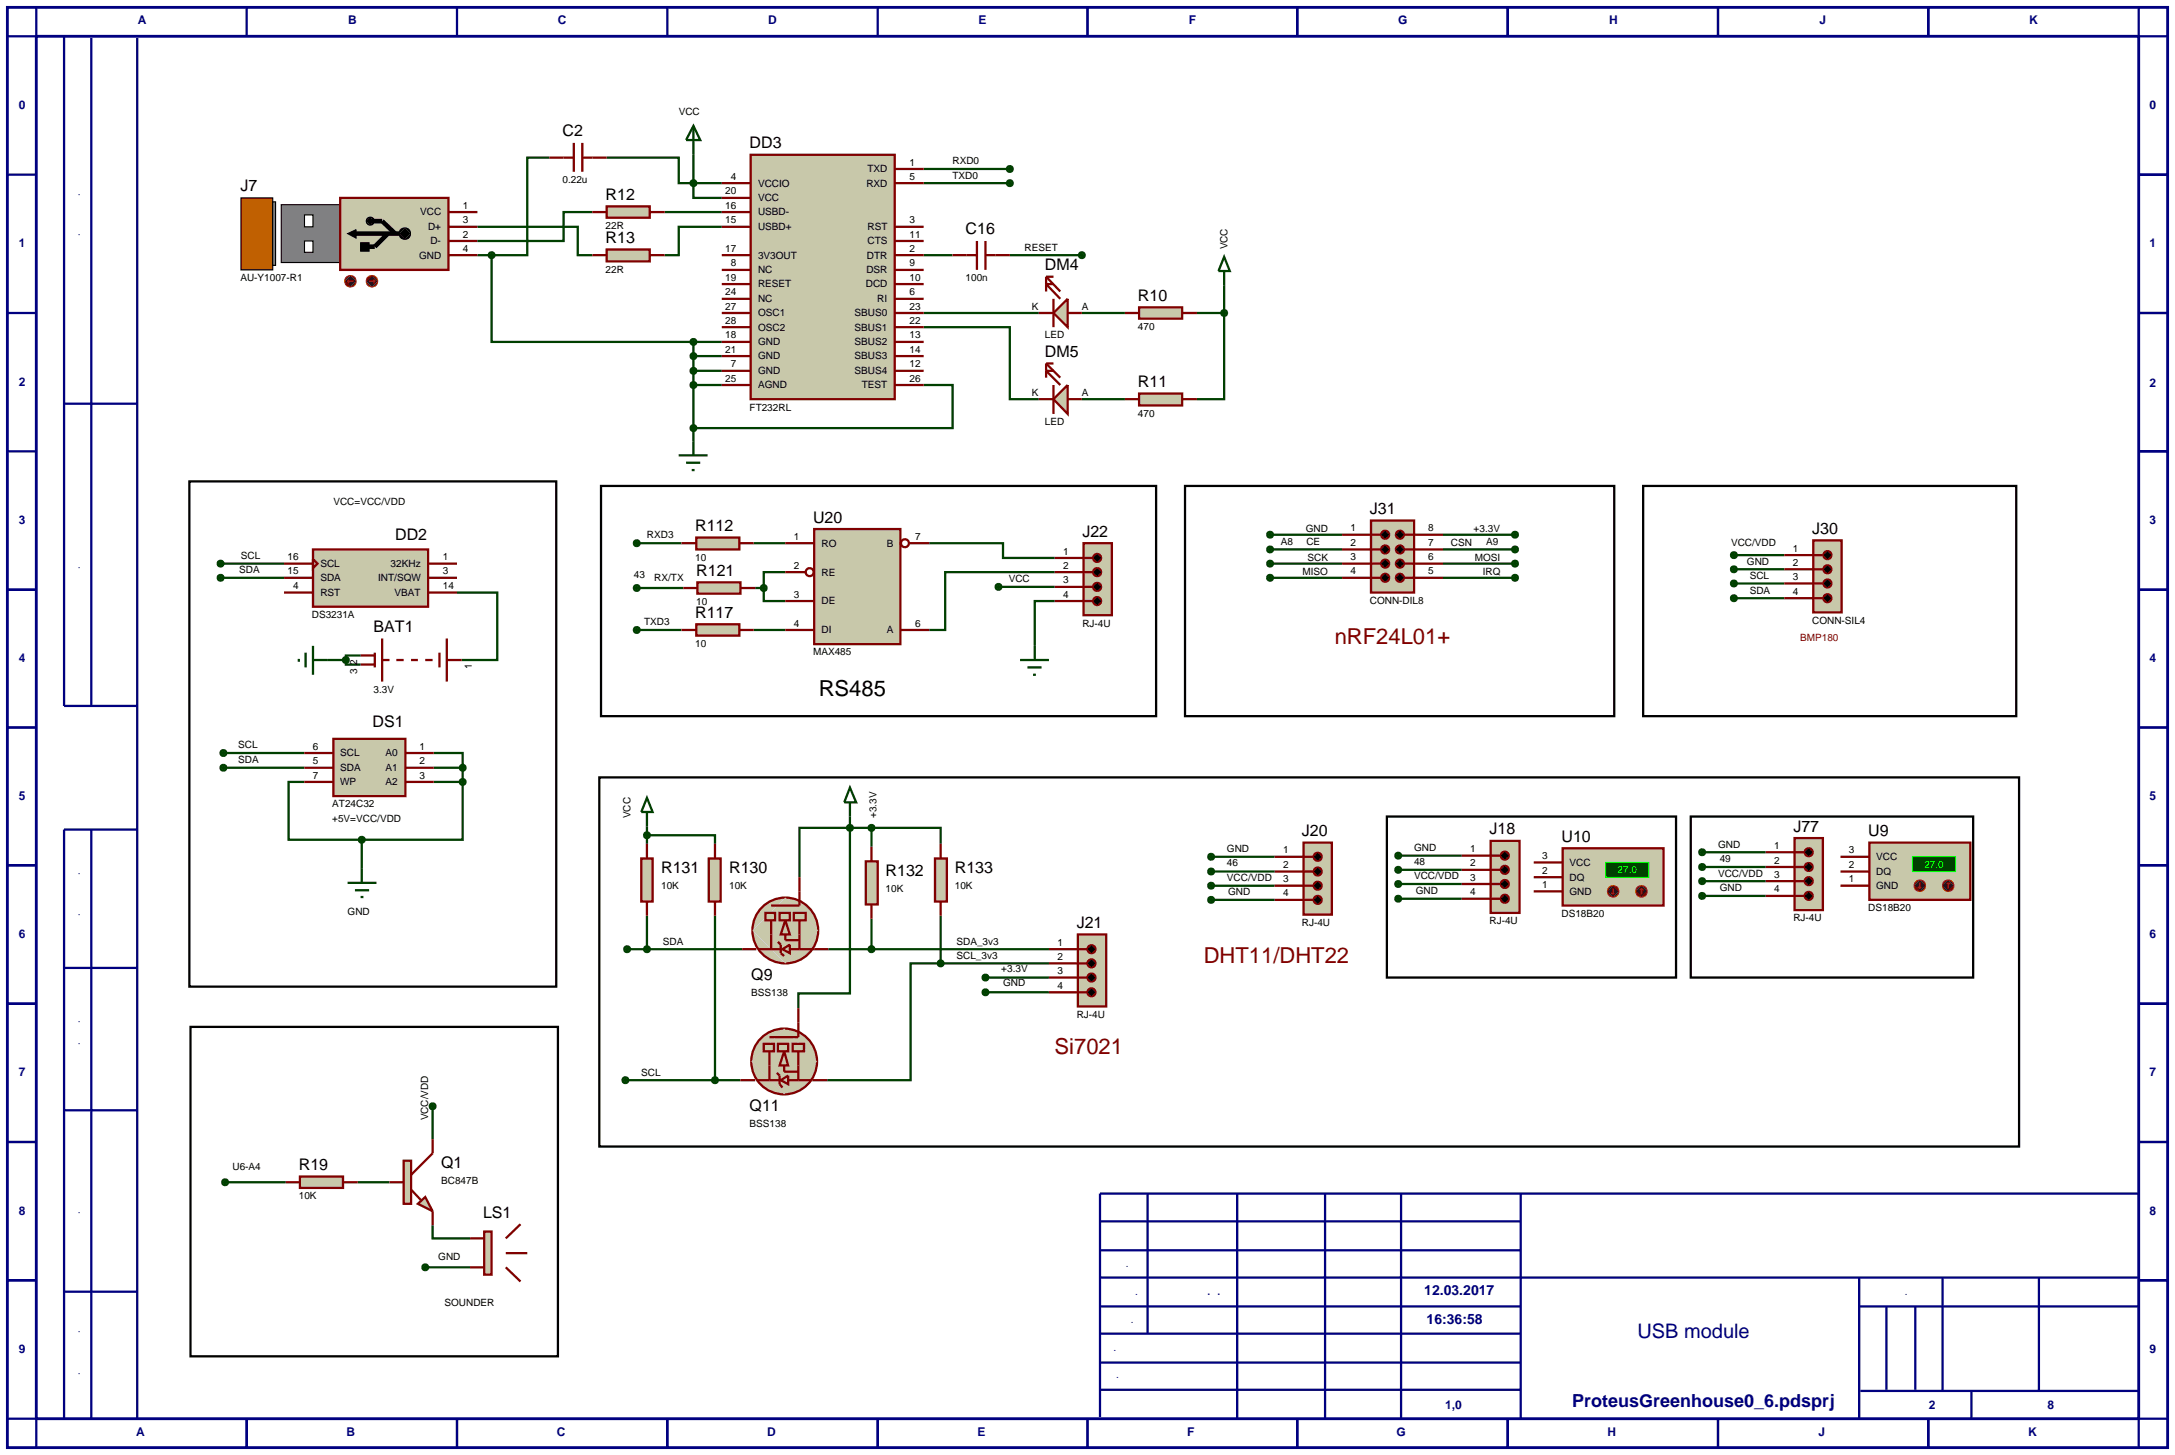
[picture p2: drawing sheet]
<svg xmlns="http://www.w3.org/2000/svg" width="384mm" height="257mm" viewBox="0 0 384 257" stroke-linecap="round" stroke-linejoin="round" font-family="sans-serif">
<defs><g id="words">
<g font-size="3.9" fill="#800000">
<text x="235.4" y="113.6">nRF24L01+</text>
<text x="212.3" y="169.9">DHT11/DHT22</text>
<text x="186" y="185.9">Si7021</text>
</g>
<text font-size="3.9" x="144.4" y="122.8">RS485</text>
<text font-size="3.5" fill="#000080" x="288.8" y="235.9">USB module</text>
<text font-size="3.2" fill="#000080" x="277.3" y="248.1">ProteusGreenhouse0_6.pdsprj</text>
<g font-size="2.8">
<text x="99.2" y="24.1">C2</text>
<text x="132.2" y="26.2">DD3</text>
<text x="42.4" y="33.8">J7</text>
<text x="106.8" y="35.3">R12</text>
<text x="170.3" y="41.4">C16</text>
<text x="106.8" y="42.9">R13</text>
<text x="184.3" y="47.7">DM4</text>
<text x="200.7" y="53.1">R10</text>
<text x="184.3" y="63">DM5</text>
<text x="200.7" y="68.3">R11</text>
<text x="69.7" y="95.2">DD2</text>
<text x="122.6" y="93.7">R112</text>
<text x="143.4" y="92.2">U20</text>
<text x="190.9" y="94.7">J22</text>
<text x="241.6" y="90.7">J31</text>
<text x="319.6" y="94.2">J30</text>
<text x="122.8" y="101.6">R121</text>
<text x="65.9" y="111.5">BAT1</text>
<text x="122.6" y="109">R117</text>
<text x="65.7" y="128.2">DS1</text>
<text x="229.6" y="147.5">J20</text>
<text x="262.7" y="147.2">J18</text>
<text x="275.4" y="148.5">U10</text>
<text x="316.3" y="146.7">J77</text>
<text x="329.5" y="147.5">U9</text>
<text x="116.6" y="154">R131</text>
<text x="128.6" y="154">R130</text>
<text x="156.2" y="154.5">R132</text>
<text x="168.4" y="154">R133</text>
<text x="189.9" y="163.7">J21</text>
<text x="132.5" y="172.9">Q9</text>
<text x="132.2" y="196">Q11</text>
<text x="52.7" y="206.4">R19</text>
<text x="77.8" y="206">Q1</text>
<text x="85.2" y="214.8">LS1</text>
</g>
<g font-size="2.5" fill="#000080">
<text x="251.2" y="228.3">12.03.2017</text>
<text x="251.6" y="233.5">16:36:58</text>
</g>
<g font-size="2.1" fill="#000080">
<text x="24.3" y="4.2">A</text>
<text x="61.4" y="4.2">B</text>
<text x="98.4" y="4.2">C</text>
<text x="135.5" y="4.2">D</text>
<text x="172.6" y="4.2">E</text>
<text x="209.7" y="4.2">F</text>
<text x="246.6" y="4.2">G</text>
<text x="283.8" y="4.2">H</text>
<text x="320.9" y="4.2">J</text>
<text x="357.9" y="4.2">K</text>
<text x="3.3" y="19.2">0</text>
<text x="379.1" y="19.2">0</text>
<text x="3.3" y="43.6">1</text>
<text x="379.1" y="43.6">1</text>
<text x="3.3" y="68">2</text>
<text x="379.1" y="68.2">2</text>
<text x="3.3" y="92.4">3</text>
<text x="379.1" y="92.4">3</text>
<text x="3.3" y="116.8">4</text>
<text x="379.1" y="116.8">4</text>
<text x="3.3" y="141">5</text>
<text x="379.1" y="141">5</text>
<text x="3.3" y="165.4">6</text>
<text x="379.1" y="165.4">6</text>
<text x="3.3" y="189.8">7</text>
<text x="379.1" y="189.8">7</text>
<text x="3.3" y="214.2">8</text>
<text x="379.1" y="214.2">8</text>
<text x="3.3" y="238.6">9</text>
<text x="379.1" y="238.6">9</text>
<text x="254.9" y="248.4">1,0</text>
<text x="340.2" y="248.4">2</text>
<text x="361.1" y="248.4">8</text>
<text x="24" y="253.3">A</text>
<text x="61.1" y="253.3">B</text>
<text x="98.2" y="253.3">C</text>
<text x="135.3" y="253.3">D</text>
<text x="172.4" y="253.3">E</text>
<text x="209.4" y="253.3">F</text>
<text x="246.3" y="253.3">G</text>
<text x="283.5" y="253.3">H</text>
<text x="320.7" y="253.3">J</text>
<text x="357.7" y="253.3">K</text>
</g>
<g font-size="1.8">
<text x="119.7" y="20.2">VCC</text>
<text x="160.4" y="29.2">1</text>
<text x="168" y="29">RXD0</text>
<text x="99.2" y="32.3">0.22u</text>
<text x="127.9" y="34.3">20</text>
<text x="128.9" y="31.7">4</text>
<text x="133.7" y="35.5">VCC</text>
<text x="133.7" y="32.9">VCCIO</text>
<text x="152.8" y="32.9">RXD</text>
<text x="153" y="30.4">TXD</text>
<text x="160.4" y="31.7">5</text>
<text x="168" y="31.5">TXD0</text>
<text x="74.1" y="38">VCC</text>
<text x="75.5" y="40.6">D+</text>
<text x="81.6" y="36.8">1</text>
<text x="81.6" y="39.4">3</text>
<text x="81.6" y="41.9">2</text>
<text x="106.8" y="40.4">22R</text>
<text x="127.9" y="39.4">15</text>
<text x="127.9" y="36.8">16</text>
<text x="133.7" y="40.6">USBD+</text>
<text x="133.7" y="38">USBD-</text>
<text x="153" y="40.6">RST</text>
<text x="160.4" y="39.4">3</text>
<text x="160.4" y="41.9">11</text>
<text x="73.9" y="45.6">GND</text>
<text x="75.9" y="43.1">D-</text>
<text x="81.6" y="44.4">4</text>
<text x="127.9" y="44.4">17</text>
<text x="128.9" y="47">8</text>
<text x="133.7" y="45.6">3V3OUT</text>
<text x="152.9" y="45.6">DTR</text>
<text x="153" y="43.1">CTS</text>
<text x="160.4" y="44.4">2</text>
<text x="160.4" y="47">9</text>
<text x="180.7" y="44.2">RESET</text>
<text x="216.5" y="44" transform="rotate(-90 216.5 44)">VCC</text>
<text x="42.4" y="49.6">AU-Y1007-R1</text>
<text x="106.8" y="48.1">22R</text>
<text x="127.9" y="49.5">19</text>
<text x="127.9" y="52.1">24</text>
<text x="133.7" y="48.2">NC</text>
<text x="133.7" y="50.7">RESET</text>
<text x="133.7" y="53.3">NC</text>
<text x="152.7" y="50.7">DCD</text>
<text x="152.8" y="48.2">DSR</text>
<text x="154.7" y="53.3">RI</text>
<text x="160.4" y="49.5">10</text>
<text x="160.4" y="52.1">6</text>
<text x="170.3" y="49.6">100n</text>
<text x="127.9" y="57.1">28</text>
<text x="127.9" y="54.6">27</text>
<text x="127.9" y="59.7">18</text>
<text x="133.7" y="58.3">OSC2</text>
<text x="133.7" y="55.8">OSC1</text>
<text x="150.7" y="55.8">SBUS0</text>
<text x="150.7" y="58.3">SBUS1</text>
<text x="160.4" y="54.6">23</text>
<text x="160.4" y="59.7">13</text>
<text x="160.4" y="57.1">22</text>
<text x="182" y="54.6">K</text>
<text x="184.3" y="59.7">LED</text>
<text x="190.8" y="54.6">A</text>
<text x="200.7" y="58.2">470</text>
<text x="127.9" y="62.2">21</text>
<text x="128.9" y="64.8">7</text>
<text x="133.7" y="66">GND</text>
<text x="133.7" y="60.9">GND</text>
<text x="133.7" y="63.4">GND</text>
<text x="150.7" y="60.9">SBUS2</text>
<text x="150.7" y="63.4">SBUS3</text>
<text x="150.7" y="66">SBUS4</text>
<text x="160.4" y="62.2">14</text>
<text x="160.4" y="64.8">12</text>
<text x="127.9" y="67.3">25</text>
<text x="133.7" y="68.5">AGND</text>
<text x="152" y="68.5">TEST</text>
<text x="160.4" y="67.3">26</text>
<text x="182" y="69.8">K</text>
<text x="190.8" y="69.8">A</text>
<text x="132.2" y="72.4">FT232RL</text>
<text x="184.3" y="75">LED</text>
<text x="200.7" y="73.5">470</text>
<text x="58.8" y="89">VCC=VCC/VDD</text>
<text x="114.1" y="94.8">RXD3</text>
<text x="140" y="95.2">1</text>
<text x="161.4" y="95.2">7</text>
<text x="230.3" y="93.8">GND</text>
<text x="238.2" y="93.7">1</text>
<text x="251.9" y="93.7">8</text>
<text x="259.9" y="93.8">+3.3V</text>
<text x="42.2" y="101.1">SDA</text>
<text x="42.5" y="98.6">SCL</text>
<text x="50.7" y="101.3">15</text>
<text x="50.7" y="98.8">16</text>
<text x="56.5" y="100">SCL</text>
<text x="68.9" y="100">32KHz</text>
<text x="78.1" y="101.3">3</text>
<text x="78.1" y="98.8">1</text>
<text x="111.8" y="101.9">43</text>
<text x="122.6" y="98.9">10</text>
<text x="140" y="100.3">2</text>
<text x="144.9" y="96.4">RO</text>
<text x="144.9" y="101.5">RE</text>
<text x="156.4" y="96.4">B</text>
<text x="187.5" y="97.8">1</text>
<text x="187.5" y="100.3">2</text>
<text x="225.9" y="96.1">A8</text>
<text x="229.7" y="101.4">MISO</text>
<text x="230.4" y="96.1">CE</text>
<text x="230.6" y="98.9">SCK</text>
<text x="238.2" y="96.3">2</text>
<text x="238.2" y="98.8">3</text>
<text x="238.2" y="101.3">4</text>
<text x="251.9" y="96.3">7</text>
<text x="251.9" y="98.8">6</text>
<text x="251.9" y="101.3">5</text>
<text x="255.9" y="96.3">CSN</text>
<text x="260.1" y="98.9">MOSI</text>
<text x="261.5" y="101.4">IRQ</text>
<text x="262.1" y="96.1">A9</text>
<text x="305.3" y="96.3">VCC/VDD</text>
<text x="308.1" y="99.6">GND</text>
<text x="316.2" y="97.3">1</text>
<text x="316.2" y="99.8">2</text>
<text x="51.7" y="103.9">4</text>
<text x="56.5" y="102.5">SDA</text>
<text x="56.5" y="105.1">RST</text>
<text x="66.7" y="102.5">INT/SQW</text>
<text x="69.6" y="105.1">VBAT</text>
<text x="78.1" y="103.9">14</text>
<text x="115.4" y="102.4">RX/TX</text>
<text x="122.8" y="106.7">10</text>
<text x="140" y="105.4">3</text>
<text x="144.9" y="106.6">DE</text>
<text x="177.9" y="102.7">VCC</text>
<text x="187.5" y="102.9">3</text>
<text x="187.5" y="105.4">4</text>
<text x="241.6" y="106.5">CONN-DIL8</text>
<text x="308.6" y="102.1">SCL</text>
<text x="308.6" y="104.7">SDA</text>
<text x="316.2" y="102.3">3</text>
<text x="316.2" y="104.9">4</text>
<text x="55" y="109">DS3231A</text>
<text x="113.6" y="110.3">TXD3</text>
<text x="140" y="110.5">4</text>
<text x="144.9" y="111.7">DI</text>
<text x="156.4" y="111.7">A</text>
<text x="161.4" y="110.5">6</text>
<text x="190.9" y="110.5">RJ-4U</text>
<text x="319.6" y="110">CONN-SIL4</text>
<text x="63" y="118.8" transform="rotate(-90 63 118.8)">3</text>
<text x="63" y="117.3" transform="rotate(-90 63 117.3)">2</text>
<text x="83.2" y="118" transform="rotate(-90 83.2 118)">1</text>
<text x="122.6" y="114.1">10</text>
<text x="143.4" y="115.6">MAX485</text>
<text x="65.9" y="122.2">3.3V</text>
<text x="42" y="132">SCL</text>
<text x="42" y="134.6">SDA</text>
<text x="55.2" y="132.2">6</text>
<text x="55.2" y="134.8">5</text>
<text x="55.2" y="137.3">7</text>
<text x="60" y="133.4">SCL</text>
<text x="60" y="136">SDA</text>
<text x="68" y="136">A1</text>
<text x="68" y="133.4">A0</text>
<text x="74" y="134.8">2</text>
<text x="74" y="132.2">1</text>
<text x="74" y="137.3">3</text>
<text x="58.6" y="142.4">AT24C32</text>
<text x="60" y="138.5">WP</text>
<text x="68" y="138.5">A2</text>
<text x="58.6" y="145">+5V=VCC/VDD</text>
<text x="111.2" y="144.3" transform="rotate(-90 111.2 144.3)">VCC</text>
<text x="154.6" y="144.3" transform="rotate(-90 154.6 144.3)">+3.3V</text>
<text x="303" y="149.5">GND</text>
<text x="312.9" y="149.7">1</text>
<text x="216.4" y="150.3">GND</text>
<text x="216.4" y="152.8">46</text>
<text x="216.4" y="155.4">VCC/VDD</text>
<text x="226.3" y="150.5">1</text>
<text x="226.3" y="153.1">2</text>
<text x="226.3" y="155.6">3</text>
<text x="249.4" y="150.1">GND</text>
<text x="249.4" y="152.6">48</text>
<text x="249.4" y="155.1">VCC/VDD</text>
<text x="259.3" y="150.3">1</text>
<text x="259.3" y="152.8">2</text>
<text x="259.3" y="155.3">3</text>
<text x="272" y="154.1">2</text>
<text x="272" y="151.5">3</text>
<text x="276.8" y="155.3">DQ</text>
<text x="276.8" y="152.7">VCC</text>
<text x="303" y="154.6">VCC/VDD</text>
<text x="303.3" y="152.1">49</text>
<text x="312.9" y="152.3">2</text>
<text x="312.9" y="154.8">3</text>
<text x="326.1" y="153.1">2</text>
<text x="326.1" y="150.5">3</text>
<text x="326.1" y="155.6">1</text>
<text x="330.9" y="154.3">DQ</text>
<text x="330.9" y="151.7">VCC</text>
<text x="61.3" y="161.4">GND</text>
<text x="116.6" y="156.8">10K</text>
<text x="128.6" y="156.8">10K</text>
<text x="156.2" y="157.3">10K</text>
<text x="168.4" y="156.8">10K</text>
<text x="216.6" y="157.9">GND</text>
<text x="226.3" y="158.1">4</text>
<text x="249.7" y="157.7">GND</text>
<text x="259.3" y="157.9">4</text>
<text x="272" y="156.6">1</text>
<text x="275.4" y="161.7">DS18B20</text>
<text x="276.8" y="157.8">GND</text>
<text x="303.3" y="157.2">GND</text>
<text x="312.9" y="157.4">4</text>
<text x="329.5" y="160.7">DS18B20</text>
<text x="330.9" y="156.8">GND</text>
<text x="116.9" y="166.6">SDA</text>
<text x="168.7" y="166.6">SDA_3v3</text>
<text x="186.5" y="166.8">1</text>
<text x="229.6" y="163.3">RJ-4U</text>
<text x="262.7" y="163">RJ-4U</text>
<text x="316.3" y="162.5">RJ-4U</text>
<text x="168.7" y="169.1">SCL_3v3</text>
<text x="176.6" y="171.4">+3.3V</text>
<text x="176.9" y="173.9">GND</text>
<text x="186.5" y="169.3">2</text>
<text x="186.5" y="171.8">3</text>
<text x="132.5" y="175.7">BSS138</text>
<text x="186.5" y="174.4">4</text>
<text x="189.9" y="179.5">RJ-4U</text>
<text x="113.1" y="189.7">SCL</text>
<text x="75.5" y="197.6" transform="rotate(-90 75.5 197.6)">VCC/VDD</text>
<text x="132.2" y="198.8">BSS138</text>
<text x="41" y="206.4">U6-A4</text>
<text x="77.8" y="208.8">BC847B</text>
<text x="52.7" y="211.5">10K</text>
<text x="77.3" y="222.2">GND</text>
<text x="78.4" y="230.3">SOUNDER</text>
</g>
<g font-size="1.8" fill="#000080">
<text x="14.1" y="45.8" transform="rotate(-90 14.1 45.8)">Перв. примен.</text>
<text x="14.1" y="105.5" transform="rotate(-90 14.1 105.5)">Справ. №</text>
<text x="14.1" y="164.8" transform="rotate(-90 14.1 164.8)">Инв. № дубл.</text>
<text x="14.1" y="189.5" transform="rotate(-90 14.1 189.5)">Взаим. инв. №</text>
<text x="14.1" y="218.4" transform="rotate(-90 14.1 218.4)">Подп. и дата</text>
<text x="195.3" y="223.5">Изм.</text>
<text x="194.3" y="228.3">Разраб.</text>
<text x="195.3" y="233.4">Пров.</text>
<text x="202.7" y="228.4">Мосейчук А.В.</text>
<text x="333" y="228.3">Лит.</text>
<text x="195.3" y="238.3">Т.контр</text>
<text x="14.1" y="245.6" transform="rotate(-90 14.1 245.6)">Инв. № подп.</text>
<text x="195.6" y="243.1">Н.контр</text>
</g>
<text font-size="1.8" fill="#800000" x="317.5" y="113.1">BMP180</text>
<g font-size="1.8" fill="#0f0">
<text x="285.3" y="154">27.0</text>
<text x="339.4" y="153">27.0</text>
</g>
</g></defs>
<path d="M1.3 1.3h381v254h-381zM6.4 6.4h370.8v243.8h-370.8z" fill="none" stroke="#000080" stroke-width=".5"/>
<g fill="none" stroke="#000080" stroke-width=".4">
<path d="M6.4 1.3v5.1h-5.1M11.3 6.4v118.1h12.9M16.1 6.7v117.8M24.2 6.7v243.5M43.5 1.3v5.1M80.6 1.3v5.1M117.7 1.3v5.1M154.8 1.3v5.1M191.8 1.3v5.1M228.8 1.3v5.1M265.9 1.3v5.1M303 1.3v5.1"/>
<path d="M340.1 1.3v5.1M377.2 1.3v5.1h5.1M1.3 30.8h5.1M377.2 30.8h5.1M1.3 55.2h5.1M377.2 55.2h5.1M1.3 79.6h5.1M11.3 71.2h12.9M377.2 79.6h5.1M1.3 104h5.1M377.2 104h5.1M1.3 128.3h5.1"/>
<path d="M377.2 128.3h5.1M1.3 152.6h5.1M16.1 146.3v103.9M24.2 146.3h-12.9v103.9M377.2 152.6h5.1M1.3 177h5.1M11.3 170.7h12.9M377.2 177h5.1M11.3 195.8h12.9M1.3 201.4h5.1M194 215.4h74.2M202.4 210.5v24.7"/>
<path d="M218.2 210.5v39.7M233.7 210.5v39.7M247.1 210.5v39.7M268.2 210.5v39.7M377.2 210.5h-183.2v39.4M377.2 201.4h5.1M1.3 225.8h5.1M11.3 227.8h12.9M194 230.4h74.2M194 225.3h183.2M194 220.5h74.2M194 235.2h74.2"/>
<path d="M327.9 230.4h49.3M327.9 225.3v24.9M332.7 230.4v14.7M337.8 230.4v14.7M342.6 225.3v20M359.6 225.3v20M377.2 225.8h5.1M1.3 250.2h5.1v5.1M43.5 250.2v5.1M80.6 250.2v5.1M117.7 250.2v5.1M154.8 250.2v5.1"/>
<path d="M191.8 250.2v5.1M194 240.3h74.2M194 245.1h74.2M228.8 250.2v5.1M265.9 250.2v5.1M303 250.2v5.1M328.1 245.3h49.1M340.1 250.2v5.1M347.7 245.3v4.9M382.3 250.2h-5.1v5.1"/>
</g>
<g fill="none" stroke="#004000" stroke-width=".4">
<path d="M96.9 27.8h-3.9v17.2h-6.3M104.5 37.4h-5.1v5.1h-15.2M107 27.8h12.7v4.5h2.6M117.2 37.4h10.1M122.3 32.3v2.6h5M122.3 32.3h5M122.3 27.3v5M162.9 29.8h15.2M162.9 32.3h15.2M84.2 40h17.7v5h2.6M84.2 45h2.5M86.7 45v15.3h35.6"/>
<path d="M127.3 40h-7.6v5h-2.5M162.9 57.7h15.2v12.7h5.1M162.9 55.2h20.3M162.9 45h5.1M178.1 45h12.7M190.8 55.2h7.6M211.1 55.2h4.8M215.9 55.2v15.2h-4.8M215.9 50.4v4.8M122.3 60.3v17.5M122.3 62.8h5M122.3 65.4h5"/>
<path d="M122.3 67.9h5M122.3 60.3h5M162.9 67.9h5.1v7.6h-45.7M190.8 70.4h7.6M38.9 99.4h11.2M112.3 95.8h7.9M132.9 95.8h5.6M163.9 95.8h13v2.6h9.1M224 99.4h12.7M224 94.3h12.7M224 96.9h12.7M254.5 99.4h12.7"/>
<path d="M254.5 94.3h12.7M254.5 96.9h12.7M305.8 97.9h8.9M38.9 101.9h11.2M57.7 116.4h3.3M61 116.4v.8h2.6M63.6 115.6h-2.6v.8M80.6 104.5h7.1v11.9h-6.3M112.3 111.1h7.9M112.3 103.7h8.2M132.9 111.1h5.6M133.2 103.7h1.5"/>
<path d="M134.7 103.7v2.3h3.8M138.5 100.9h-3.8v2.8M176.1 103.5h9.9M186 100.9h-19.3v10.2h-2.8M186 106h-3.5v7.9M224 101.9h12.7M254.5 101.9h12.7M305.8 100.4h8.9M305.8 102.9h8.9M305.8 105.5h8.9M39.4 132.8h14.3M39.4 135.4h14.3"/>
<path d="M53.7 137.9h-2.8v10.2h12.9M76.5 132.8h5.1v2.6M76.5 135.4h5.1M76.5 137.9h5.1M81.6 137.9v10.2h-17.8M81.6 135.4v2.5M63.8 148.1v5M114.1 147.3h12v1.5M114.1 145.8v3M149.9 146v29.2h-9.1v2.6M149.9 146h-8.9v8.7M149.9 144v2"/>
<path d="M149.9 146h3.8M153.7 146h12.2v2.8M153.7 146v3.3M213.6 151.1h11.2M213.6 153.7h11.2M213.6 156.2h11.2M213.6 158.7h11.2M246.6 150.9h11.2M246.6 153.4h11.2M246.6 155.9h11.2M246.6 158.5h11.2M300.2 150.3h11.2"/>
<path d="M300.2 152.9h11.2M300.2 155.4h11.2M300.2 158h11.2M110.6 167.4h20.3M114.1 161.5v5.9M126.1 161.5v29M146.1 167.4h38.9M153.7 162v5.4M165.9 169.9h-5.3v20.6h-14.7M165.9 169.9h19.1M165.9 161.5v8.4M173.8 172.4h11.2"/>
<path d="M173.8 175h11.2M76.3 195.1v5.8M110.3 190.5h20.3M39.7 208.5h10.7M63.1 208.5h5.6M76.3 216.1v2.3h6.6M75 223.5h7.9"/>
</g>
<path d="M200.9 54.2h7.6v2h-7.6z" fill="#c8c8aa" stroke="#800000" stroke-width=".4"/>
<path d="M198.4 55.2h2.5M208.5 55.2h2.6" fill="none" stroke="#800000" stroke-width=".4"/>
<path d="M200.9 69.4h7.6v2.1h-7.6z" fill="#c8c8aa" stroke="#800000" stroke-width=".4"/>
<path d="M198.4 70.4h2.5M208.5 70.4h2.6" fill="none" stroke="#800000" stroke-width=".4"/>
<path d="M107 36.4h7.6v2h-7.6z" fill="#c8c8aa" stroke="#800000" stroke-width=".4"/>
<path d="M104.5 37.4h2.5M114.6 37.4h2.6" fill="none" stroke="#800000" stroke-width=".4"/>
<path d="M107 44h7.6v2.1h-7.6z" fill="#c8c8aa" stroke="#800000" stroke-width=".4"/>
<path d="M96.9 27.8h4.3M101.2 25.2v5.1M102.7 25.2v5.1M102.7 27.8h4.3M104.5 45h2.5M114.6 45h2.6" fill="none" stroke="#800000" stroke-width=".4"/>
<path d="M49.6 36.1h10.4v10.2h-10.4z" fill="#808080" stroke="#000" stroke-width=".2"/>
<path d="M42.5 34.9h5.6v12.7h-5.6z" fill="#c06000" stroke="#000" stroke-width=".2"/>
<g fill="#fff" stroke="#000" stroke-width=".2">
<path d="M53.7 42.5h1.5v2h-1.5z"/>
<path d="M53.7 37.9h1.5v2.1h-1.5z"/>
</g>
<path d="M60 34.9h19.1v12.7h-19.1z" fill="#c8c8aa" stroke="#800000" stroke-width=".4"/>
<g fill="#000" stroke="#000" stroke-width=".2">
<path d="M64.8 38.5l.5-.2-.7 .7zM65.3 38.3a.68 .68 0 0 1 .7 .7zM65.3 39.7l.7-.7a.68 .68 0 0 1-.7 .7zM64.6 39l.7 .7a.68 .68 0 0 1-.7-.7z"/>
<path d="M70.7 40.5l.7-.3-1 1zM71.4 40.2a.94 .94 0 0 1 1 1zM72.4 41.2a.94 .94 0 0 1-1 1zM70.4 41.2l1 1a.94 .94 0 0 1-1-1z"/>
</g>
<path d="M64.6 39l.7-.7 .7 .7-.7 .7zM70.4 41.2l1-1 1 1-1 1z" fill="#000"/>
<path d="M65.6 39h1.8l2.3 2.2M62 41.2h8.4M68.4 41.2l-2.3 2.3h-1.8" fill="none" stroke="#000" stroke-width=".8" stroke-linecap="butt"/>
<path d="M48.1 35.6h.5v11.2h-.5z" fill="#808080" stroke="#000" stroke-width=".2"/>
<path d="M61.3 41.2l1.5-.7v1.5zM63.6 42.8h1.5v1.5h-1.5z" fill="#000" stroke="#000" stroke-width=".18"/>
<path d="M79.1 37.4h5.1M79.1 40h5.1M79.1 42.5h5.1M79.1 45h5.1" fill="none" stroke="#800000" stroke-width=".4"/>
<path d="M64.9 48.9l.7-.3-1 1zM65.6 48.6a.94 .94 0 0 1 1 1zM66.6 49.6a.94 .94 0 0 1-1 1zM64.6 49.6l1 1a.94 .94 0 0 1-1-1z" fill="#400000" stroke="#f00" stroke-width=".2"/>
<path d="M64.6 49.6l1-1 1 1-1 1z" fill="#400000"/>
<path d="M65.1 49.6h1M65.9 49.4l.2 .2M66.1 49.6l-.2 .3" fill="none" stroke="#f00" stroke-width=".2"/>
<path d="M61.1 48.9l.7-.3-1 1zM61.8 48.6a.94 .94 0 0 1 1 1zM61.8 50.6l1-1a.94 .94 0 0 1-1 1zM60.8 49.6l1 1a.94 .94 0 0 1-1-1z" fill="#400000" stroke="#f00" stroke-width=".2"/>
<path d="M60.8 49.6l1-1 1 1-1 1z" fill="#400000"/>
<path d="M61.3 49.6l.2 .3M61.3 49.6h1M61.5 49.4l-.2 .2" fill="none" stroke="#f00" stroke-width=".2"/>
<path d="M132.4 27.3h25.4v43.1h-25.4z" fill="#c8c8aa" stroke="#800000" stroke-width=".4"/>
<g fill="none" stroke="#800000" stroke-width=".4">
<path d="M127.3 34.9h5.1M127.3 37.4h5.1M127.3 32.3h5.1M157.8 32.3h5.1M157.8 29.8h5.1M127.3 40h5.1M127.3 47.6h5.1M127.3 45h5.1M127.3 50.1h5.1M127.3 55.2h5.1M127.3 57.7h5.1M127.3 52.7h5.1"/>
<path d="M157.8 40h5.1M157.8 47.6h5.1M157.8 45h5.1M157.8 50.1h5.1M157.8 55.2h5.1M157.8 57.7h5.1M157.8 52.7h5.1M157.8 42.5h5.1M127.3 65.4h5.1M127.3 60.3h5.1M127.3 62.8h5.1M127.3 67.9h5.1"/>
<path d="M157.8 65.4h5.1M157.8 60.3h5.1M157.8 62.8h5.1M157.8 67.9h5.1"/>
</g>
<path d="M177.8 29.4l.3-.1-.5 .5zM178.1 29.3l.3 .1 .2 .4zM178.6 29.8l-.1 .3-.4 .2zM177.6 29.8l.5 .5-.4-.2z" fill="#004000" stroke="#004000" stroke-width=".4"/>
<path d="M177.6 29.8l.5-.5 .5 .5-.5 .5z" fill="#004000"/>
<path d="M177.8 31.9l.3-.1-.5 .5zM178.1 31.8l.3 .1 .2 .4zM178.1 32.8l.5-.5-.2 .4zM177.6 32.3l.5 .5-.3-.1z" fill="#004000" stroke="#004000" stroke-width=".4"/>
<path d="M178.1 31.8l.5 .5-.5 .5-.5-.5z" fill="#004000"/>
<path d="M122.3 22.2l1.2 2.5h-2.5zM122.3 22.2v5.1M122.3 77.8v2.5M119.7 80.3h5.1M121 81.6h2.5M122 82.9h.5" fill="none" stroke="#004000" stroke-width=".4"/>
<path d="M122 31.9l.3-.1-.5 .5zM122.3 31.8l.3 .1 .2 .4zM122.8 32.3l-.2 .4-.3 .1zM121.8 32.3l.5 .5-.3-.1z" fill="#004000" stroke="#004000" stroke-width=".4"/>
<path d="M122.3 31.8l.5 .5-.5 .5-.5-.5z" fill="#004000"/>
<path d="M122 62.4l.3-.1-.5 .5zM122.3 62.3l.3 .1 .2 .4zM122.8 62.8l-.2 .4-.3 .1zM121.8 62.8l.5 .5-.3-.1z" fill="#004000" stroke="#004000" stroke-width=".4"/>
<path d="M122.3 62.3l.5 .5-.5 .5-.5-.5z" fill="#004000"/>
<path d="M122 65l.3-.1-.5 .5zM122.3 64.9l.3 .1 .2 .4zM122.8 65.4l-.2 .4-.3 .1zM121.8 65.4l.5 .5-.4-.2z" fill="#004000" stroke="#004000" stroke-width=".4"/>
<path d="M122.3 64.9l.5 .5-.5 .5-.5-.5z" fill="#004000"/>
<path d="M122 67.5l.3-.1-.5 .5zM122.3 67.4l.3 .1 .2 .4zM122.8 67.9l-.2 .4-.3 .1zM121.8 67.9l.5 .5-.4-.2z" fill="#004000" stroke="#004000" stroke-width=".4"/>
<path d="M121.8 67.9l.5-.5 .5 .5-.5 .5z" fill="#004000"/>
<path d="M122 75.1l.3-.1-.5 .5zM122.3 75l.3 .1 .2 .4zM122.8 75.5l-.2 .4-.3 .1zM121.8 75.5l.5 .5-.3-.1z" fill="#004000" stroke="#004000" stroke-width=".4"/>
<path d="M122.3 75l.5 .5-.5 .5-.5-.5z" fill="#004000"/>
<path d="M185.8 55.2l2.5-2.5v5z" fill="#c8c8aa" stroke="#800000" stroke-width=".4"/>
<path d="M183.2 55.2h2.6M184.5 48.8l2.5 2.6M184.5 48.8h1.3M184.5 48.8v2.6M185.8 52.7v5M185.8 50.1h-1.3l2.5 2.6M188.3 55.2h2.5" fill="none" stroke="#800000" stroke-width=".4"/>
<path d="M188.3 67.9v5.1l-2.5-2.6z" fill="#c8c8aa" stroke="#800000" stroke-width=".4"/>
<path d="M168 45h4.3M172.3 42.5v5.1M173.8 42.5v5.1M173.8 45h4.3M183.2 70.4h2.6M184.5 64.1l2.5 2.5M184.5 64.1h1.3M184.5 64.1v2.5M185.8 67.9v5.1M185.8 65.4h-1.3l2.5 2.5M188.3 70.4h2.5" fill="none" stroke="#800000" stroke-width=".4"/>
<path d="M190.5 44.6l.3-.1-.5 .5zM190.8 44.5l.3 .1 .2 .4zM190.8 45.5l.5-.5-.2 .4zM190.3 45l.5 .5-.4-.2z" fill="#004000" stroke="#004000" stroke-width=".4"/>
<path d="M190.8 44.5l.5 .5-.5 .5-.5-.5z" fill="#004000"/>
<path d="M121.9 60l.4-.2-.5 .5zM122.3 59.8l.3 .1 .2 .4zM122.8 60.3l-.2 .4-.3 .1zM121.8 60.3l.5 .5-.3-.1z" fill="#004000" stroke="#004000" stroke-width=".4"/>
<path d="M122.3 59.8l.5 .5-.5 .5-.5-.5z" fill="#004000"/>
<path d="M215.9 45.3l1 2.5h-2zM215.9 47.8v2.6" fill="none" stroke="#004000" stroke-width=".4"/>
<path d="M215.6 54.8l.3-.1-.5 .5zM215.9 54.7l.3 .1 .2 .4zM216.4 55.2l-.1 .3-.4 .2zM215.4 55.2l.5 .5-.4-.2z" fill="#004000" stroke="#004000" stroke-width=".4"/>
<path d="M215.4 55.2l.5-.5 .5 .5-.5 .5z" fill="#004000"/>
<path d="M61.3 155.7h5.1M62.6 157h2.5M63.6 158.2h.5M63.8 153.1v2.6" fill="none" stroke="#004000" stroke-width=".4"/>
<path d="M58.8 130.3h12.7v10.1h-12.7z" fill="#c8c8aa" stroke="#800000" stroke-width=".4"/>
<path d="M53.7 132.8h5.1M53.7 135.4h5.1M53.7 137.9h5.1M71.5 132.8h5M71.5 135.4h5M71.5 137.9h5" fill="none" stroke="#800000" stroke-width=".4"/>
<path d="M39 132.5l.4-.2-.5 .5zM39.4 132.3l.4 .2 .1 .3zM39.4 133.3l.5-.5-.2 .4zM38.9 132.8l.5 .5-.3-.1z" fill="#004000" stroke="#004000" stroke-width=".4"/>
<path d="M39.4 132.3l.5 .5-.5 .5-.5-.5z" fill="#004000"/>
<path d="M39.1 135l.3-.1-.5 .5zM39.4 134.9l.3 .1 .2 .4zM39.4 135.9l.5-.5-.2 .4zM38.9 135.4l.5 .5-.3-.1z" fill="#004000" stroke="#004000" stroke-width=".4"/>
<path d="M39.4 134.9l.5 .5-.5 .5-.5-.5z" fill="#004000"/>
<path d="M63.5 147.7l.3-.1-.5 .5zM63.8 147.6l.3 .1 .2 .4zM63.8 148.6l.5-.5-.2 .4zM63.3 148.1l.5 .5-.3-.1z" fill="#004000" stroke="#004000" stroke-width=".4"/>
<path d="M63.8 147.6l.5 .5-.5 .5-.5-.5z" fill="#004000"/>
<path d="M81.3 135l.3-.1-.5 .5zM81.6 134.9l.3 .1 .2 .4zM81.6 135.9l.5-.5-.2 .4zM81.1 135.4l.5 .5-.3-.1z" fill="#004000" stroke="#004000" stroke-width=".4"/>
<path d="M81.6 134.9l.5 .5-.5 .5-.5-.5z" fill="#004000"/>
<path d="M81.3 137.5l.3-.1-.5 .5zM81.6 137.4l.4 .2 .1 .3zM81.6 138.4l.5-.5-.2 .4zM81.1 137.9l.5 .5-.3-.1z" fill="#004000" stroke="#004000" stroke-width=".4"/>
<path d="M81.6 137.4l.5 .5-.5 .5-.5-.5z" fill="#004000"/>
<path d="M52.7 116.2v.5M53.9 115.1v2.6M55.2 116.4h2.5M55.2 113.9v5.1" fill="none" stroke="#004000" stroke-width=".4"/>
<path d="M63.6 115.6h2.5M63.6 117.2h2.5M66.1 115.1v2.6M67.4 112.6v7.6M67.4 116.4h1.3M69.9 116.4h1.3M72.5 116.4h1.2M75 116.4h1.3M77.5 115.1v2.6M78.8 112.6v7.6M78.8 116.4h2.6" fill="none" stroke="#800000" stroke-width=".4"/>
<path d="M55.2 96.9h20.3v10.1h-20.3z" fill="#c8c8aa" stroke="#800000" stroke-width=".4"/>
<path d="M50.1 99.4h5.1M55.2 98.6l.8 .8-.8 .8zM75.5 99.4h5.1M50.1 101.9h5.1M50.1 104.5h5.1M75.5 101.9h5.1M75.5 104.5h5.1" fill="none" stroke="#800000" stroke-width=".4"/>
<path d="M38.5 99.1l.4-.2-.5 .5zM38.9 98.9l.4 .2 .1 .3zM38.9 99.9l.5-.5-.2 .4zM38.4 99.4l.5 .5-.3-.1z" fill="#004000" stroke="#004000" stroke-width=".4"/>
<path d="M38.4 99.4l.5-.5 .5 .5-.5 .5z" fill="#004000"/>
<path d="M38.5 101.6l.4-.2-.5 .5zM38.9 101.4l.3 .1 .2 .4zM39.4 101.9l-.1 .3-.4 .2zM38.4 101.9l.5 .5-.3-.1z" fill="#004000" stroke="#004000" stroke-width=".4"/>
<path d="M38.4 101.9l.5-.5 .5 .5-.5 .5z" fill="#004000"/>
<path d="M60.7 116l.3-.1-.5 .5zM61 115.9l.4 .2 .1 .3zM61 116.9l.5-.5-.2 .4zM60.5 116.4l.5 .5-.4-.2z" fill="#004000" stroke="#004000" stroke-width=".4"/>
<path d="M61 115.9l.5 .5-.5 .5-.5-.5z" fill="#004000"/>
<path d="M241.8 91.8h7.6v12.7h-7.6z" fill="#c8c8aa" stroke="#800000" stroke-width=".4"/>
<path d="M236.7 94.3h6.9M236.7 96.9h6.9M236.7 99.4h6.9M247.6 94.3h6.9M247.6 96.9h6.9M247.6 99.4h6.9M236.7 101.9h6.9M247.6 101.9h6.9" fill="none" stroke="#800000" stroke-width=".4"/>
<g fill="#000" stroke="#800000" stroke-width=".4">
<path d="M243.8 93.8l.5-.2-.7 .7zM244.3 93.6a.68 .68 0 0 1 .7 .7zM245 94.3a.68 .68 0 0 1-.7 .7zM243.6 94.3l.7 .7a.68 .68 0 0 1-.7-.7z"/>
<path d="M243.8 96.4l.5-.2-.7 .7zM244.3 96.2a.68 .68 0 0 1 .7 .7zM245 96.9a.68 .68 0 0 1-.7 .7zM243.6 96.9l.7 .7a.68 .68 0 0 1-.7-.7z"/>
<path d="M243.8 98.9l.5-.2-.7 .7zM244.3 98.7a.68 .68 0 0 1 .7 .7zM245 99.4a.68 .68 0 0 1-.7 .7zM243.6 99.4l.7 .7a.68 .68 0 0 1-.7-.7z"/>
<path d="M246.4 93.8l.5-.2-.7 .7zM246.9 93.6a.68 .68 0 0 1 .7 .7zM247.6 94.3a.68 .68 0 0 1-.7 .7zM246.2 94.3l.7 .7a.68 .68 0 0 1-.7-.7z"/>
<path d="M246.4 96.4l.5-.2-.7 .7zM246.9 96.2a.68 .68 0 0 1 .7 .7zM247.6 96.9a.68 .68 0 0 1-.7 .7zM246.2 96.9l.7 .7a.68 .68 0 0 1-.7-.7z"/>
<path d="M246.4 98.9l.5-.2-.7 .7zM246.9 98.7a.68 .68 0 0 1 .7 .7zM247.6 99.4a.68 .68 0 0 1-.7 .7zM246.2 99.4l.7 .7a.68 .68 0 0 1-.7-.7z"/>
<path d="M243.8 101.4l.5-.2-.7 .7zM244.3 101.2a.68 .68 0 0 1 .7 .7zM245 101.9a.68 .68 0 0 1-.7 .7zM243.6 101.9l.7 .7a.68 .68 0 0 1-.7-.7z"/>
<path d="M246.4 101.4l.5-.2-.7 .7zM246.9 101.2a.68 .68 0 0 1 .7 .7zM247.6 101.9a.68 .68 0 0 1-.7 .7zM246.2 101.9l.7 .7a.68 .68 0 0 1-.7-.7z"/>
</g>
<path d="M243.6 94.3l.7-.7 .7 .7-.7 .7zM243.6 96.9l.7-.7 .7 .7-.7 .7zM244.3 98.7l.7 .7-.7 .7-.7-.7zM246.2 94.3l.7-.7 .7 .7-.7 .7zM246.2 96.9l.7-.7 .7 .7-.7 .7zM246.9 98.7l.7 .7-.7 .7-.7-.7zM243.6 101.9l.7-.7 .7 .7-.7 .7zM246.2 101.9l.7-.7 .7 .7-.7 .7z" fill="#000"/>
<path d="M223.6 94l.4-.2-.5 .5zM224 93.8l.4 .2 .1 .3zM224.5 94.3l-.1 .3-.4 .2zM223.5 94.3l.5 .5-.3-.1z" fill="#004000" stroke="#004000" stroke-width=".4"/>
<path d="M223.5 94.3l.5-.5 .5 .5-.5 .5z" fill="#004000"/>
<path d="M223.6 96.6l.4-.2-.5 .5zM224 96.4l.4 .2 .1 .3zM224.5 96.9l-.1 .3-.4 .2zM223.5 96.9l.5 .5-.3-.1z" fill="#004000" stroke="#004000" stroke-width=".4"/>
<path d="M223.5 96.9l.5-.5 .5 .5-.5 .5z" fill="#004000"/>
<path d="M223.7 99l.3-.1-.5 .5zM224 98.9l.4 .2 .1 .3zM224.5 99.4l-.1 .3-.4 .2zM223.5 99.4l.5 .5-.3-.1z" fill="#004000" stroke="#004000" stroke-width=".4"/>
<path d="M224 98.9l.5 .5-.5 .5-.5-.5z" fill="#004000"/>
<path d="M223.6 101.6l.4-.2-.5 .5zM224 101.4l.4 .2 .1 .3zM224.5 101.9l-.1 .3-.4 .2zM223.5 101.9l.5 .5-.3-.1z" fill="#004000" stroke="#004000" stroke-width=".4"/>
<path d="M223.5 101.9l.5-.5 .5 .5-.5 .5z" fill="#004000"/>
<path d="M266.9 93.9l.3-.1-.5 .5zM267.2 93.8l.3 .1 .2 .4zM267.2 94.8l.5-.5-.2 .4zM266.7 94.3l.5 .5-.4-.2z" fill="#004000" stroke="#004000" stroke-width=".4"/>
<path d="M267.2 93.8l.5 .5-.5 .5-.5-.5z" fill="#004000"/>
<path d="M266.8 96.6l.4-.2-.5 .5zM267.2 96.4l.3 .1 .2 .4zM267.2 97.4l.5-.5-.2 .4zM266.7 96.9l.5 .5-.4-.2z" fill="#004000" stroke="#004000" stroke-width=".4"/>
<path d="M266.7 96.9l.5-.5 .5 .5-.5 .5z" fill="#004000"/>
<path d="M266.9 99l.3-.1-.5 .5zM267.2 98.9l.4 .2 .1 .3zM267.2 99.9l.5-.5-.2 .4zM266.7 99.4l.5 .5-.4-.2z" fill="#004000" stroke="#004000" stroke-width=".4"/>
<path d="M267.2 98.9l.5 .5-.5 .5-.5-.5z" fill="#004000"/>
<path d="M266.9 101.5l.3-.1-.5 .5zM267.2 101.4l.3 .1 .2 .4zM267.2 102.4l.5-.5-.2 .4zM266.7 101.9l.5 .5-.4-.2z" fill="#004000" stroke="#004000" stroke-width=".4"/>
<path d="M267.2 101.4l.5 .5-.5 .5-.5-.5z" fill="#004000"/>
<path d="M85.4 217.2h1.3v7.6h-1.3z" fill="#c8c8aa" stroke="#800000" stroke-width=".4"/>
<path d="M82.9 218.4h2.5M91.8 215.9l-2.6 2.5M82.9 223.5h2.5M89.2 221h3.8M89.2 223.5l2.6 2.5" fill="none" stroke="#800000" stroke-width=".4"/>
<path d="M52.9 207.5h7.6v2h-7.6z" fill="#c8c8aa" stroke="#800000" stroke-width=".4"/>
<path d="M50.4 208.5h2.5M60.5 208.5h2.6" fill="none" stroke="#800000" stroke-width=".4"/>
<path d="M74.6 223.2l.4-.2-.5 .5zM75 223l.3 .1 .2 .4zM75.5 223.5l-.1 .3-.4 .2zM74.5 223.5l.5 .5-.4-.2z" fill="#004000" stroke="#004000" stroke-width=".4"/>
<path d="M74.5 223.5l.5-.5 .5 .5-.5 .5z" fill="#004000"/>
<path d="M39.4 208.1l.3-.1-.5 .5zM39.7 208l.4 .2 .1 .3zM39.7 209l.5-.5-.2 .4zM39.2 208.5l.5 .5-.3-.1z" fill="#004000" stroke="#004000" stroke-width=".4"/>
<path d="M39.7 208l.5 .5-.5 .5-.5-.5z" fill="#004000"/>
<g fill="#c8c8aa" stroke="#800000" stroke-width=".4">
<path d="M73.7 212.3l1.3-1.2 1.3 2.5z"/>
<path d="M71.2 204.7h1.3v7.6h-1.3z"/>
</g>
<path d="M68.7 208.5h2.5M72.5 209.8l1.7 1.8M76.3 200.9v2.5l-3.8 3.8M76.3 213.6v2.5" fill="none" stroke="#800000" stroke-width=".4"/>
<path d="M76 194.7l.3-.1-.5 .5zM76.3 194.6l.3 .1 .2 .4zM76.8 195.1l-.1 .3-.4 .2zM75.8 195.1l.5 .5-.4-.2z" fill="#004000" stroke="#004000" stroke-width=".4"/>
<path d="M75.8 195.1l.5-.5 .5 .5-.5 .5z" fill="#004000"/>
<path d="M319.8 95.3h5v12.7h-5z" fill="#c8c8aa" stroke="#800000" stroke-width=".4"/>
<path d="M314.7 97.9h6.8M314.7 100.4h6.8M314.7 102.9h6.8M314.7 105.5h6.8" fill="none" stroke="#800000" stroke-width=".4"/>
<g fill="#000" stroke="#800000" stroke-width=".4">
<path d="M321.8 97.4l.5-.2-.7 .7zM322.3 97.2a.68 .68 0 0 1 .7 .7zM322.3 98.6l.7-.7a.68 .68 0 0 1-.7 .7zM321.6 97.9l.7 .7a.68 .68 0 0 1-.7-.7z"/>
<path d="M321.8 99.9l.5-.2-.7 .7zM322.3 99.7a.68 .68 0 0 1 .7 .7zM323 100.4a.68 .68 0 0 1-.7 .7zM321.6 100.4l.7 .7a.68 .68 0 0 1-.7-.7z"/>
<path d="M321.8 102.4l.5-.2-.7 .7zM322.3 102.2a.68 .68 0 0 1 .7 .7zM322.3 103.6l.7-.7a.68 .68 0 0 1-.7 .7zM321.6 102.9l.7 .7a.68 .68 0 0 1-.7-.7z"/>
<path d="M321.8 105l.5-.2-.7 .7zM322.3 104.8a.68 .68 0 0 1 .7 .7zM322.3 106.2l.7-.7a.68 .68 0 0 1-.7 .7zM321.6 105.5l.7 .7a.68 .68 0 0 1-.7-.7z"/>
</g>
<path d="M322.3 97.2l.7 .7-.7 .7-.7-.7zM321.6 100.4l.7-.7 .7 .7-.7 .7zM321.6 102.9l.7-.7 .7 .7-.7 .7zM321.6 105.5l.7-.7 .7 .7-.7 .7z" fill="#000"/>
<path d="M305.4 97.6l.4-.2-.5 .5zM305.8 97.4l.4 .2 .1 .3zM306.3 97.9l-.1 .3-.4 .2zM305.3 97.9l.5 .5-.3-.1z" fill="#004000" stroke="#004000" stroke-width=".4"/>
<path d="M305.3 97.9l.5-.5 .5 .5-.5 .5z" fill="#004000"/>
<path d="M305.4 100.1l.4-.2-.5 .5zM305.8 99.9l.4 .2 .1 .3zM306.3 100.4l-.1 .3-.4 .2zM305.3 100.4l.5 .5-.4-.2z" fill="#004000" stroke="#004000" stroke-width=".4"/>
<path d="M305.3 100.4l.5-.5 .5 .5-.5 .5z" fill="#004000"/>
<path d="M305.4 102.6l.4-.2-.5 .5zM305.8 102.4l.4 .2 .1 .3zM306.3 102.9l-.1 .3-.4 .2zM305.3 102.9l.5 .5-.3-.1z" fill="#004000" stroke="#004000" stroke-width=".4"/>
<path d="M305.3 102.9l.5-.5 .5 .5-.5 .5z" fill="#004000"/>
<path d="M305.4 105.2l.4-.2-.5 .5zM305.8 105l.4 .2 .1 .3zM306.3 105.5l-.1 .3-.4 .2zM305.3 105.5l.5 .5-.3-.1z" fill="#004000" stroke="#004000" stroke-width=".4"/>
<path d="M305.3 105.5l.5-.5 .5 .5-.5 .5z" fill="#004000"/>
<path d="M143.6 93.3h15.2v20.3h-15.2z" fill="#c8c8aa" stroke="#800000" stroke-width=".4"/>
<g fill="none" stroke="#800000" stroke-width=".4">
<path d="M138.5 95.8h5.1M160.4 95.8h3.5M138.5 106h5.1M138.5 111.1h5.1M138.5 100.9h3.6M158.8 111.1h5.1"/>
<circle cx="159.6" cy="95.8" r=".7"/>
<circle cx="142.8" cy="100.9" r=".7"/>
</g>
<path d="M106 85.7h97.9v40.6h-97.9z" fill="none" stroke="#000" stroke-width=".4"/>
<path d="M122.8 94.8h7.6v2.1h-7.6z" fill="#c8c8aa" stroke="#800000" stroke-width=".4"/>
<path d="M120.2 95.8h2.6M130.4 95.8h2.5" fill="none" stroke="#800000" stroke-width=".4"/>
<path d="M122.8 110.1h7.6v2h-7.6z" fill="#c8c8aa" stroke="#800000" stroke-width=".4"/>
<path d="M120.2 111.1h2.6M130.4 111.1h2.5" fill="none" stroke="#800000" stroke-width=".4"/>
<path d="M111.9 95.5l.4-.2-.5 .5zM112.3 95.3l.3 .1 .2 .4zM112.8 95.8l-.1 .3-.4 .2zM111.8 95.8l.5 .5-.3-.1z" fill="#004000" stroke="#004000" stroke-width=".4"/>
<path d="M111.8 95.8l.5-.5 .5 .5-.5 .5z" fill="#004000"/>
<path d="M111.9 110.8l.4-.2-.5 .5zM112.3 110.6l.3 .1 .2 .4zM112.8 111.1l-.2 .4-.3 .1zM111.8 111.1l.5 .5-.3-.1z" fill="#004000" stroke="#004000" stroke-width=".4"/>
<path d="M111.8 111.1l.5-.5 .5 .5-.5 .5z" fill="#004000"/>
<path d="M123 102.7h7.6v2h-7.6z" fill="#c8c8aa" stroke="#800000" stroke-width=".4"/>
<path d="M120.5 103.7h2.5M130.6 103.7h2.6" fill="none" stroke="#800000" stroke-width=".4"/>
<path d="M111.9 103.4l.4-.2-.5 .5zM112.3 103.2l.4 .2 .1 .3zM112.8 103.7l-.1 .3-.4 .2zM111.8 103.7l.5 .5-.3-.1z" fill="#004000" stroke="#004000" stroke-width=".4"/>
<path d="M111.8 103.7l.5-.5 .5 .5-.5 .5z" fill="#004000"/>
<path d="M134.3 103.4l.4-.2-.5 .5zM134.7 103.2l.4 .2 .1 .3zM135.2 103.7l-.1 .3-.4 .2zM134.2 103.7l.5 .5-.3-.1z" fill="#004000" stroke="#004000" stroke-width=".4"/>
<path d="M134.2 103.7l.5-.5 .5 .5-.5 .5z" fill="#004000"/>
<path d="M329.7 148.6h17.8v10.1h-17.8z" fill="#c8c8aa" stroke="#800000" stroke-width=".4"/>
<path d="M337.3 151.1h7.6v2.6h-7.6z" fill="#004000" stroke="#0f0" stroke-width=".2"/>
<path d="M324.6 153.7h5.1M324.6 151.1h5.1M324.6 156.2h5.1" fill="none" stroke="#800000" stroke-width=".4"/>
<path d="M342.9 155.5l.7-.3-1 1zM343.6 155.2a.94 .94 0 0 1 1 1zM343.6 157.2l1-1a.94 .94 0 0 1-1 1zM342.6 156.2l1 1a.94 .94 0 0 1-1-1z" fill="#400000" stroke="#f00" stroke-width=".2"/>
<path d="M343.6 155.2l1 1-1 1-1-1z" fill="#400000"/>
<path d="M343.6 155.7l-.2 .2M343.6 155.7l.3 .2M343.6 155.7v1" fill="none" stroke="#f00" stroke-width=".2"/>
<path d="M337.9 155.5l.7-.3-1 1zM338.6 155.2a.94 .94 0 0 1 1 1zM338.6 157.2l1-1a.94 .94 0 0 1-1 1zM337.6 156.2l1 1a.94 .94 0 0 1-1-1z" fill="#400000" stroke="#f00" stroke-width=".2"/>
<path d="M338.6 155.2l1 1-1 1-1-1z" fill="#400000"/>
<path d="M338.3 156.4l.3 .3M338.6 155.7v1M338.8 156.4l-.2 .3" fill="none" stroke="#f00" stroke-width=".2"/>
<path d="M275.6 149.6h17.8v10.1h-17.8z" fill="#c8c8aa" stroke="#800000" stroke-width=".4"/>
<path d="M283.2 152.1h7.6v2.6h-7.6z" fill="#004000" stroke="#0f0" stroke-width=".2"/>
<path d="M270.5 154.7h5.1M270.5 152.1h5.1M270.5 157.2h5.1" fill="none" stroke="#800000" stroke-width=".4"/>
<path d="M288.8 156.5l.7-.3-1 1zM289.5 156.2a.94 .94 0 0 1 1 1zM289.5 158.2l1-1a.94 .94 0 0 1-1 1zM288.5 157.2l1 1a.94 .94 0 0 1-1-1z" fill="#400000" stroke="#f00" stroke-width=".2"/>
<path d="M288.5 157.2l1-1 1 1-1 1z" fill="#400000"/>
<path d="M289.5 156.7l-.2 .3M289.5 156.7l.3 .3M289.5 156.7v1" fill="none" stroke="#f00" stroke-width=".2"/>
<path d="M283.8 156.5l.7-.3-1 1zM284.5 156.2a.94 .94 0 0 1 1 1zM285.5 157.2a.94 .94 0 0 1-1 1zM283.5 157.2l1 1a.94 .94 0 0 1-1-1z" fill="#400000" stroke="#f00" stroke-width=".2"/>
<path d="M283.5 157.2l1-1 1 1-1 1z" fill="#400000"/>
<path d="M284.2 157.5l.3 .2M284.5 156.7v1M284.7 157.5l-.2 .2" fill="none" stroke="#f00" stroke-width=".2"/>
<path d="M316.5 147.8h5v12.7h-5z" fill="#c8c8aa" stroke="#800000" stroke-width=".4"/>
<path d="M311.4 150.3h6.8M311.4 152.9h6.8M311.4 155.4h6.8M311.4 158h6.8" fill="none" stroke="#800000" stroke-width=".4"/>
<g fill="#000" stroke="#800000" stroke-width=".4">
<path d="M318.5 149.8l.5-.2-.7 .7zM319 149.6a.68 .68 0 0 1 .7 .7zM319 151l.7-.7a.68 .68 0 0 1-.7 .7zM318.3 150.3l.7 .7a.68 .68 0 0 1-.7-.7z"/>
<path d="M318.5 152.4l.5-.2-.7 .7zM319 152.2a.68 .68 0 0 1 .7 .7zM319 153.6l.7-.7a.68 .68 0 0 1-.7 .7zM318.3 152.9l.7 .7a.68 .68 0 0 1-.7-.7z"/>
<path d="M318.5 154.9l.5-.2-.7 .7zM319 154.7a.68 .68 0 0 1 .7 .7zM319.7 155.4a.68 .68 0 0 1-.7 .7zM318.3 155.4l.7 .7a.68 .68 0 0 1-.7-.7z"/>
<path d="M318.5 157.5l.5-.2-.7 .7zM319 157.3a.68 .68 0 0 1 .7 .7zM319 158.7l.7-.7a.68 .68 0 0 1-.7 .7zM318.3 158l.7 .7a.68 .68 0 0 1-.7-.7z"/>
</g>
<path d="M318.3 150.3l.7-.7 .7 .7-.7 .7zM318.3 152.9l.7-.7 .7 .7-.7 .7zM319 154.7l.7 .7-.7 .7-.7-.7zM318.3 158l.7-.7 .7 .7-.7 .7z" fill="#000"/>
<path d="M299.8 150l.4-.2-.5 .5zM300.2 149.8l.4 .2 .1 .3zM300.7 150.3l-.1 .3-.4 .2zM299.7 150.3l.5 .5-.4-.2z" fill="#004000" stroke="#004000" stroke-width=".4"/>
<path d="M299.7 150.3l.5-.5 .5 .5-.5 .5z" fill="#004000"/>
<path d="M299.8 152.6l.4-.2-.5 .5zM300.2 152.4l.4 .2 .1 .3zM300.7 152.9l-.1 .3-.4 .2zM299.7 152.9l.5 .5-.3-.1z" fill="#004000" stroke="#004000" stroke-width=".4"/>
<path d="M299.7 152.9l.5-.5 .5 .5-.5 .5z" fill="#004000"/>
<path d="M299.8 155.1l.4-.2-.5 .5zM300.2 154.9l.4 .2 .1 .3zM300.2 155.9l.5-.5-.1 .3zM299.7 155.4l.5 .5-.3-.1z" fill="#004000" stroke="#004000" stroke-width=".4"/>
<path d="M299.7 155.4l.5-.5 .5 .5-.5 .5z" fill="#004000"/>
<path d="M299.8 157.7l.4-.2-.5 .5zM300.2 157.5l.4 .2 .1 .3zM300.7 158l-.1 .3-.4 .2zM299.7 158l.5 .5-.3-.1z" fill="#004000" stroke="#004000" stroke-width=".4"/>
<path d="M299.7 158l.5-.5 .5 .5-.5 .5z" fill="#004000"/>
<path d="M262.9 148.3h5.1v12.7h-5.1z" fill="#c8c8aa" stroke="#800000" stroke-width=".4"/>
<path d="M257.8 150.9h6.8M257.8 153.4h6.8M257.8 155.9h6.8M257.8 158.5h6.8" fill="none" stroke="#800000" stroke-width=".4"/>
<g fill="#000" stroke="#800000" stroke-width=".4">
<path d="M264.9 150.4l.5-.2-.7 .7zM265.4 150.2a.68 .68 0 0 1 .7 .7zM265.4 151.6l.7-.7a.68 .68 0 0 1-.7 .7zM264.7 150.9l.7 .7a.68 .68 0 0 1-.7-.7z"/>
<path d="M264.9 152.9l.5-.2-.7 .7zM265.4 152.7a.68 .68 0 0 1 .7 .7zM265.4 154.1l.7-.7a.68 .68 0 0 1-.7 .7zM264.7 153.4l.7 .7a.68 .68 0 0 1-.7-.7z"/>
<path d="M264.9 155.4l.5-.2-.7 .7zM265.4 155.2a.68 .68 0 0 1 .7 .7zM265.4 156.6l.7-.7a.68 .68 0 0 1-.7 .7zM264.7 155.9l.7 .7a.68 .68 0 0 1-.7-.7z"/>
<path d="M264.9 158l.5-.2-.7 .7zM265.4 157.8a.68 .68 0 0 1 .7 .7zM266.1 158.5a.68 .68 0 0 1-.7 .7zM264.7 158.5l.7 .7a.68 .68 0 0 1-.7-.7z"/>
</g>
<path d="M264.7 150.9l.7-.7 .7 .7-.7 .7zM265.4 152.7l.7 .7-.7 .7-.7-.7zM264.7 155.9l.7-.7 .7 .7-.7 .7zM264.7 158.5l.7-.7 .7 .7-.7 .7z" fill="#000"/>
<path d="M246.2 150.6l.4-.2-.5 .5zM246.6 150.4l.3 .1 .2 .4zM247.1 150.9l-.2 .4-.3 .1zM246.1 150.9l.5 .5-.3-.1z" fill="#004000" stroke="#004000" stroke-width=".4"/>
<path d="M246.1 150.9l.5-.5 .5 .5-.5 .5z" fill="#004000"/>
<path d="M246.3 153l.3-.1-.5 .5zM246.6 152.9l.4 .2 .1 .3zM247.1 153.4l-.2 .4-.3 .1zM246.1 153.4l.5 .5-.3-.1z" fill="#004000" stroke="#004000" stroke-width=".4"/>
<path d="M246.6 152.9l.5 .5-.5 .5-.5-.5z" fill="#004000"/>
<path d="M246.2 155.6l.4-.2-.5 .5zM246.6 155.4l.3 .1 .2 .4zM247.1 155.9l-.1 .3-.4 .2zM246.1 155.9l.5 .5-.3-.1z" fill="#004000" stroke="#004000" stroke-width=".4"/>
<path d="M246.1 155.9l.5-.5 .5 .5-.5 .5z" fill="#004000"/>
<path d="M246.2 158.2l.4-.2-.5 .5zM246.6 158l.3 .1 .2 .4zM247.1 158.5l-.1 .3-.4 .2zM246.1 158.5l.5 .5-.3-.1z" fill="#004000" stroke="#004000" stroke-width=".4"/>
<path d="M246.1 158.5l.5-.5 .5 .5-.5 .5z" fill="#004000"/>
<path d="M105.7 137.1h250.4v65.1h-250.4z" fill="none" stroke="#000" stroke-width=".4"/>
<path d="M229.9 148.6h5v12.7h-5z" fill="#c8c8aa" stroke="#800000" stroke-width=".4"/>
<path d="M224.8 151.1h6.8M224.8 153.7h6.8M224.8 156.2h6.8M224.8 158.7h6.8" fill="none" stroke="#800000" stroke-width=".4"/>
<g fill="#000" stroke="#800000" stroke-width=".4">
<path d="M231.9 150.6l.5-.2-.7 .7zM232.4 150.4a.68 .68 0 0 1 .7 .7zM232.4 151.8l.7-.7a.68 .68 0 0 1-.7 .7zM231.7 151.1l.7 .7a.68 .68 0 0 1-.7-.7z"/>
<path d="M231.9 153.2l.5-.2-.7 .7zM232.4 153a.68 .68 0 0 1 .7 .7zM233.1 153.7a.68 .68 0 0 1-.7 .7zM231.7 153.7l.7 .7a.68 .68 0 0 1-.7-.7z"/>
<path d="M231.9 155.7l.5-.2-.7 .7zM232.4 155.5a.68 .68 0 0 1 .7 .7zM232.4 156.9l.7-.7a.68 .68 0 0 1-.7 .7zM231.7 156.2l.7 .7a.68 .68 0 0 1-.7-.7z"/>
<path d="M231.9 158.2l.5-.2-.7 .7zM232.4 158a.68 .68 0 0 1 .7 .7zM232.4 159.4l.7-.7a.68 .68 0 0 1-.7 .7zM231.7 158.7l.7 .7a.68 .68 0 0 1-.7-.7z"/>
</g>
<path d="M231.7 151.1l.7-.7 .7 .7-.7 .7zM231.7 153.7l.7-.7 .7 .7-.7 .7zM232.4 155.5l.7 .7-.7 .7-.7-.7zM231.7 158.7l.7-.7 .7 .7-.7 .7z" fill="#000"/>
<path d="M213.2 150.8l.4-.2-.5 .5zM213.6 150.6l.4 .2 .1 .3zM213.6 151.6l.5-.5-.2 .4zM213.1 151.1l.5 .5-.4-.2z" fill="#004000" stroke="#004000" stroke-width=".4"/>
<path d="M213.1 151.1l.5-.5 .5 .5-.5 .5z" fill="#004000"/>
<path d="M213.2 153.4l.4-.2-.5 .5zM213.6 153.2l.3 .1 .2 .4zM213.6 154.2l.5-.5-.2 .4zM213.1 153.7l.5 .5-.4-.2z" fill="#004000" stroke="#004000" stroke-width=".4"/>
<path d="M213.1 153.7l.5-.5 .5 .5-.5 .5z" fill="#004000"/>
<path d="M213.3 155.8l.3-.1-.5 .5zM213.6 155.7l.4 .2 .1 .3zM213.6 156.7l.5-.5-.2 .4zM213.1 156.2l.5 .5-.4-.2z" fill="#004000" stroke="#004000" stroke-width=".4"/>
<path d="M213.6 155.7l.5 .5-.5 .5-.5-.5z" fill="#004000"/>
<path d="M213.2 158.4l.4-.2-.5 .5zM213.6 158.2l.3 .1 .2 .4zM213.6 159.2l.5-.5-.2 .4zM213.1 158.7l.5 .5-.4-.2z" fill="#004000" stroke="#004000" stroke-width=".4"/>
<path d="M213.1 158.7l.5-.5 .5 .5-.5 .5z" fill="#004000"/>
<path d="M190.1 164.8h5v12.7h-5z" fill="#c8c8aa" stroke="#800000" stroke-width=".4"/>
<path d="M185 167.4h6.8M185 169.9h6.8M185 172.4h6.8M185 175h6.8" fill="none" stroke="#800000" stroke-width=".4"/>
<g fill="#000" stroke="#800000" stroke-width=".4">
<path d="M192 166.9l.5-.2-.7 .7zM192.5 166.7a.68 .68 0 0 1 .7 .7zM192.5 168.1l.7-.7a.68 .68 0 0 1-.7 .7zM191.8 167.4l.7 .7a.68 .68 0 0 1-.7-.7z"/>
<path d="M192 169.4l.5-.2-.7 .7zM192.5 169.2a.68 .68 0 0 1 .7 .7zM192.5 170.6l.7-.7a.68 .68 0 0 1-.7 .7zM191.8 169.9l.7 .7a.68 .68 0 0 1-.7-.7z"/>
<path d="M192 171.9l.5-.2-.7 .7zM192.5 171.7a.68 .68 0 0 1 .7 .7zM192.5 173.1l.7-.7a.68 .68 0 0 1-.7 .7zM191.8 172.4l.7 .7a.68 .68 0 0 1-.7-.7z"/>
<path d="M192 174.5l.5-.2-.7 .7zM192.5 174.3a.68 .68 0 0 1 .7 .7zM192.5 175.7l.7-.7a.68 .68 0 0 1-.7 .7zM191.8 175l.7 .7a.68 .68 0 0 1-.7-.7z"/>
</g>
<path d="M192.5 166.7l.7 .7-.7 .7-.7-.7zM191.8 169.9l.7-.7 .7 .7-.7 .7zM191.8 172.4l.7-.7 .7 .7-.7 .7zM191.8 175l.7-.7 .7 .7-.7 .7z" fill="#000"/>
<path d="M173.4 172.1l.4-.2-.5 .5zM173.8 171.9l.4 .2 .1 .3zM173.8 172.9l.5-.5-.2 .4zM173.3 172.4l.5 .5-.4-.2z" fill="#004000" stroke="#004000" stroke-width=".4"/>
<path d="M173.3 172.4l.5-.5 .5 .5-.5 .5z" fill="#004000"/>
<path d="M173.4 174.7l.4-.2-.5 .5zM173.8 174.5l.3 .1 .2 .4zM173.8 175.5l.5-.5-.2 .4zM173.3 175l.5 .5-.4-.2z" fill="#004000" stroke="#004000" stroke-width=".4"/>
<path d="M173.3 175l.5-.5 .5 .5-.5 .5z" fill="#004000"/>
<path d="M244.6 144h51v28.4h-51zM298.2 144h49.8v28.4h-49.8z" fill="none" stroke="#000" stroke-width=".4"/>
<g fill="#c8c8aa" stroke="#800000" stroke-width=".4">
<path d="M138.5 162.3l.8 2.5h-1.6z"/>
<path d="M134.4 160a5.8 5.8 0 0 1 4.1-1.7l-5.8 5.8a5.8 5.8 0 0 1 1.7-4.1zM138.5 158.3a5.8 5.8 0 0 1 5.8 5.8zM138.5 169.9l5.8-5.8a5.8 5.8 0 0 1-5.8 5.8zM132.7 164.1l5.8 5.8a5.8 5.8 0 0 1-5.8-5.8z"/>
</g>
<path d="M138.5 158.3l5.8 5.8-5.8 5.8-5.8-5.8z" fill="#c8c8aa"/>
<path d="M141 157.2v2.5h-5M136 162.3v5.1M138.5 164.8v1h2.5M141 162.3v5.1" fill="none" stroke="#800000" stroke-width=".4"/>
<path d="M138 167.4l1.3-.8v1.5z" fill="#c8c8aa" stroke="#800000" stroke-width=".4"/>
<path d="M133.7 167.4h4M137.2 166.1l.5 .5v1.5l.6 .5M139.3 167.4h4.3" fill="none" stroke="#800000" stroke-width=".4"/>
<g fill="#c8c8aa" stroke="#800000" stroke-width=".4">
<path d="M135 161h1.7v1.3h-1.7z"/>
<path d="M140 161h2.1v1.3h-2.1z"/>
<path d="M137.5 161h1.8v1.3h-1.8z"/>
</g>
<path d="M141 154.7v2.5M130.9 167.4h2.5M143.6 167.4h2.5" fill="none" stroke="#800000" stroke-width=".4"/>
<g fill="#c8c8aa" stroke="#800000" stroke-width=".4">
<path d="M138.3 185.4l.7 2.5h-1.5z"/>
<path d="M134.2 183.1a5.8 5.8 0 0 1 4.1-1.7l-5.8 5.8a5.8 5.8 0 0 1 1.7-4.1zM138.3 181.4a5.8 5.8 0 0 1 5.8 5.8zM144.1 187.2a5.8 5.8 0 0 1-5.8 5.8zM132.5 187.2l5.8 5.8a5.8 5.8 0 0 1-5.8-5.8z"/>
</g>
<path d="M138.3 181.4l5.8 5.8-5.8 5.8-5.8-5.8z" fill="#c8c8aa"/>
<path d="M135.7 185.4v5.1M138.3 187.9v1.1h2.5M140.8 180.3v2.6h-5.1M140.8 185.4v5.1" fill="none" stroke="#800000" stroke-width=".4"/>
<path d="M137.7 190.5l1.3-.8v1.5z" fill="#c8c8aa" stroke="#800000" stroke-width=".4"/>
<path d="M133.4 190.5h4.1M137 189.2l.5 .5v1.5l.5 .6M139 190.5h4.3" fill="none" stroke="#800000" stroke-width=".4"/>
<g fill="#c8c8aa" stroke="#800000" stroke-width=".4">
<path d="M134.7 184.1h1.8v1.3h-1.8z"/>
<path d="M139.8 184.1h2v1.3h-2z"/>
<path d="M137.2 184.1h1.8v1.3h-1.8z"/>
</g>
<path d="M140.8 177.8v2.5M130.6 190.5h2.6M143.3 190.5h2.6" fill="none" stroke="#800000" stroke-width=".4"/>
<path d="M149.9 138.9l1.1 2.6h-2.1zM114.1 140.7l1 2.5h-2zM114.1 143.2v2.6M149.9 141.5v2.5" fill="none" stroke="#004000" stroke-width=".4"/>
<path d="M110.2 167.1l.4-.2-.5 .5zM110.6 166.9l.4 .2 .1 .3zM111.1 167.4l-.2 .4-.3 .1zM110.1 167.4l.5 .5-.3-.1z" fill="#004000" stroke="#004000" stroke-width=".4"/>
<path d="M110.1 167.4l.5-.5 .5 .5-.5 .5z" fill="#004000"/>
<path d="M109.9 190.2l.4-.2-.5 .5zM110.3 190l.3 .1 .2 .4zM110.3 191l.5-.5-.2 .4zM109.8 190.5l.5 .5-.4-.2z" fill="#004000" stroke="#004000" stroke-width=".4"/>
<path d="M109.8 190.5l.5-.5 .5 .5-.5 .5z" fill="#004000"/>
<path d="M125 151.4h2.1v7.6h-2.1z" fill="#c8c8aa" stroke="#800000" stroke-width=".4"/>
<path d="M126.1 148.8v2.6M126.1 159v2.5" fill="none" stroke="#800000" stroke-width=".4"/>
<path d="M113.1 151.4h2v7.6h-2z" fill="#c8c8aa" stroke="#800000" stroke-width=".4"/>
<path d="M114.1 148.8v2.6M114.1 159v2.5" fill="none" stroke="#800000" stroke-width=".4"/>
<path d="M152.7 151.9h2.1v7.6h-2.1z" fill="#c8c8aa" stroke="#800000" stroke-width=".4"/>
<path d="M153.7 149.3v2.6M153.7 159.5v2.5" fill="none" stroke="#800000" stroke-width=".4"/>
<path d="M164.9 151.4h2.1v7.6h-2.1z" fill="#c8c8aa" stroke="#800000" stroke-width=".4"/>
<path d="M165.9 148.8v2.6M165.9 159v2.5" fill="none" stroke="#800000" stroke-width=".4"/>
<path d="M149.5 145.7l.4-.2-.5 .5zM149.9 145.5l.3 .1 .2 .4zM150.4 146l-.2 .4-.3 .1zM149.4 146l.5 .5-.4-.2z" fill="#004000" stroke="#004000" stroke-width=".4"/>
<path d="M149.4 146l.5-.5 .5 .5-.5 .5z" fill="#004000"/>
<path d="M153.3 145.7l.4-.2-.5 .5zM153.7 145.5l.4 .2 .1 .3zM154.2 146l-.1 .3-.4 .2zM153.2 146l.5 .5-.4-.2z" fill="#004000" stroke="#004000" stroke-width=".4"/>
<path d="M153.2 146l.5-.5 .5 .5-.5 .5z" fill="#004000"/>
<path d="M153.4 167l.3-.1-.5 .5zM153.7 166.9l.4 .2 .1 .3zM154.2 167.4l-.2 .4-.3 .1zM153.2 167.4l.5 .5-.3-.1z" fill="#004000" stroke="#004000" stroke-width=".4"/>
<path d="M153.7 166.9l.5 .5-.5 .5-.5-.5z" fill="#004000"/>
<path d="M165.5 169.6l.4-.2-.5 .5zM165.9 169.4l.3 .1 .2 .4zM166.4 169.9l-.1 .3-.4 .2zM165.4 169.9l.5 .5-.3-.1z" fill="#004000" stroke="#004000" stroke-width=".4"/>
<path d="M165.4 169.9l.5-.5 .5 .5-.5 .5z" fill="#004000"/>
<path d="M113.8 167l.3-.1-.5 .5zM114.1 166.9l.4 .2 .1 .3zM114.6 167.4l-.1 .3-.4 .2zM113.6 167.4l.5 .5-.4-.2z" fill="#004000" stroke="#004000" stroke-width=".4"/>
<path d="M114.1 166.9l.5 .5-.5 .5-.5-.5z" fill="#004000"/>
<path d="M125.7 190.2l.4-.2-.5 .5zM126.1 190l.3 .1 .2 .4zM126.1 191l.5-.5-.2 .4zM125.6 190.5l.5 .5-.3-.1z" fill="#004000" stroke="#004000" stroke-width=".4"/>
<path d="M125.6 190.5l.5-.5 .5 .5-.5 .5z" fill="#004000"/>
<path d="M191.1 95.8h5v12.7h-5z" fill="#c8c8aa" stroke="#800000" stroke-width=".4"/>
<path d="M186 98.4h6.8M186 100.9h6.8M186 103.5h6.8M186 106h6.8" fill="none" stroke="#800000" stroke-width=".4"/>
<g fill="#000" stroke="#800000" stroke-width=".4">
<path d="M193 97.9l.5-.2-.7 .7zM193.5 97.7a.68 .68 0 0 1 .7 .7zM194.2 98.4a.68 .68 0 0 1-.7 .7zM192.8 98.4l.7 .7a.68 .68 0 0 1-.7-.7z"/>
<path d="M193 100.4l.5-.2-.7 .7zM193.5 100.2a.68 .68 0 0 1 .7 .7zM194.2 100.9a.68 .68 0 0 1-.7 .7zM192.8 100.9l.7 .7a.68 .68 0 0 1-.7-.7z"/>
<path d="M193 103l.5-.2-.7 .7zM193.5 102.8a.68 .68 0 0 1 .7 .7zM194.2 103.5a.68 .68 0 0 1-.7 .7zM192.8 103.5l.7 .7a.68 .68 0 0 1-.7-.7z"/>
<path d="M193 105.5l.5-.2-.7 .7zM193.5 105.3a.68 .68 0 0 1 .7 .7zM194.2 106a.68 .68 0 0 1-.7 .7zM192.8 106l.7 .7a.68 .68 0 0 1-.7-.7z"/>
</g>
<path d="M192.8 98.4l.7-.7 .7 .7-.7 .7zM193.5 100.2l.7 .7-.7 .7-.7-.7zM193.5 102.8l.7 .7-.7 .7-.7-.7zM192.8 106l.7-.7 .7 .7-.7 .7z" fill="#000"/>
<path d="M175.8 103.1l.3-.1-.5 .5zM176.1 103l.4 .2 .1 .3zM176.6 103.5l-.2 .4-.3 .1zM175.6 103.5l.5 .5-.3-.1z" fill="#004000" stroke="#004000" stroke-width=".4"/>
<path d="M176.1 103l.5 .5-.5 .5-.5-.5z" fill="#004000"/>
<path d="M179.9 116.4h5.1M181.2 117.7h2.5M182.2 119h.5M182.5 113.9v2.5" fill="none" stroke="#004000" stroke-width=".4"/>
<path d="M33.4 84.9h64.7v89.1h-64.7zM33.6 181.1h64.8v58.1h-64.8z" fill="none" stroke="#000" stroke-width=".4"/>
<path d="M113.7 147l.4-.2-.5 .5zM114.1 146.8l.4 .2 .1 .3zM114.6 147.3l-.1 .3-.4 .2zM113.6 147.3l.5 .5-.4-.2z" fill="#004000" stroke="#004000" stroke-width=".4"/>
<path d="M113.6 147.3l.5-.5 .5 .5-.5 .5z" fill="#004000"/>
<path d="M209 85.7h75.7v40.6h-75.7zM289.8 85.7h65.8v40.6h-65.8z" fill="none" stroke="#000" stroke-width=".4"/>
<path d="M86.3 44.7l.4-.2-.5 .5zM86.7 44.5l.4 .2 .1 .3zM87.2 45l-.2 .4-.3 .1zM86.2 45l.5 .5-.3-.1z" fill="#004000" stroke="#004000" stroke-width=".4"/>
<path d="M86.2 45l.5-.5 .5 .5-.5 .5z" fill="#004000"/>
<use href="#words"/>
</svg>
